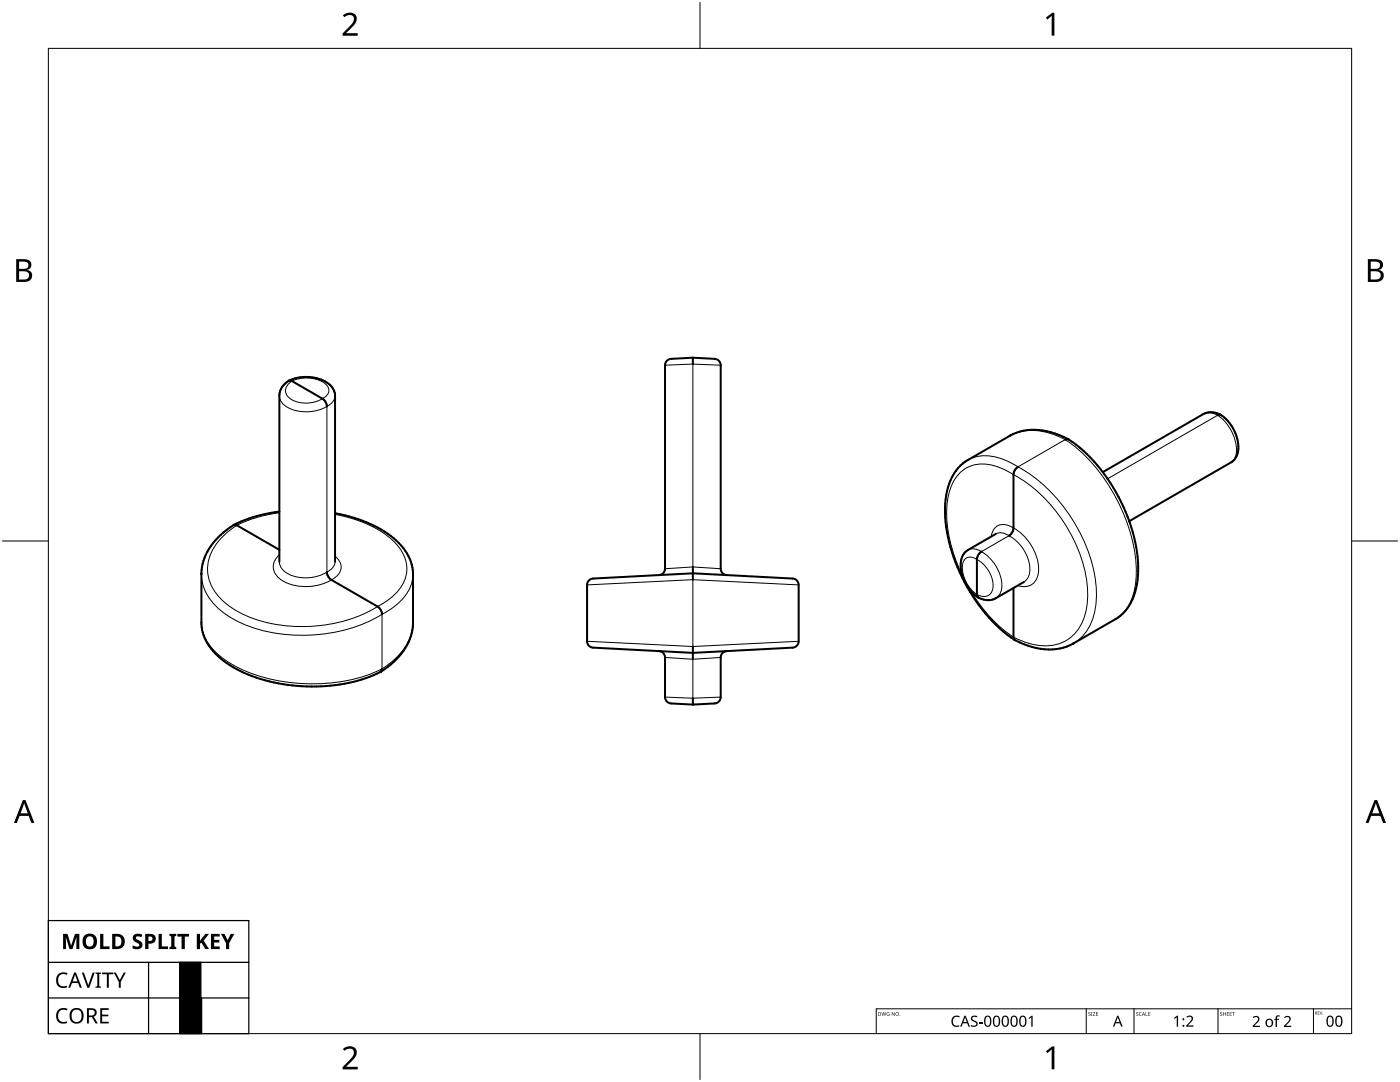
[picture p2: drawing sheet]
<svg xmlns="http://www.w3.org/2000/svg" width="279mm" height="216mm" viewBox="0 0 279 216" stroke-linecap="round" stroke-linejoin="round" font-family="sans-serif">
<g fill="none" stroke="#000" stroke-width=".4">
<path d="M55.8 79v33.1M57.6 76a3.6 3.6 0 0 0-1.8 2.9M57.7 76l1.1-.5 1.4-.2 1.4-.1 1.5 .2a4.2 4.2 0 0 1 3.8 3.6v33.1M57.7 76h.1M57.7 75.9l.6 .1 6 3.5a1.97 1.97 0 0 1 .9 1.6M57.7 75.9v.1M132.7 72.9v40.6M138.3 71.4l-4.4 .2a1.27 1.27 0 0 0-1.2 1.2M138.3 71.4l4.3 .2a1.27 1.27 0 0 1 1.2 1.2M138.3 71.4v1.2M143.8 72.9v40.6M201.5 87l-8.4 4.8a10.1 10.1 0 0 0-4.4 8.4v3.7l.6 3.8 1.1 3.8 1.7 4 2.2 3.7 2.6 3.5 2.9 2.9 2.7 2.1"/>
<path d="M201.5 87h.1M201.5 87l.1-.1a11.6 11.6 0 0 1 10.6 .3l1 .4M203.1 93.2a2.01 2.01 0 0 0-.8 1.5v10.6a1.97 1.97 0 0 1-.9 1.6M203.2 93.2h-.1M212.6 87.7h.1M213.2 87.7h.1M213.2 87.7h-.6M213.2 87.7l1.8 1.2 1.7 1.5 1.8 1.9 1.6 1.9M220.1 94.2l1.6 2.4 1.4 2.3 1.2 2.5 1.1 2.6M243 82.8v.1M243.5 82.7l.1 .1M243.5 82.7a3.6 3.6 0 0 0-3.4-.1l-20 11.6"/>
<path d="M243.5 82.7l1 .7 1.1 1.2 .7 1.3 .6 1.6a4.2 4.2 0 0 1-1.2 4.8l-20.3 11.7M243.5 82.7l-.5 .1M40.2 114.5v.1M40.2 114.6v10.1a10.8 10.8 0 0 0 5.7 8l3.1 1.7 3.6 1.3 3.9 .8 4.4 .5 4.1-.1 4-.5 3.7-1 3.3-1.3M46.6 104.8l-2.7 2.1-1.2 1.3-1 1.3a9.5 9.5 0 0 0-1.5 5M46.7 104.7l.6 .1 8.5 4.9M46.7 104.7h.1M55.7 102.1l-2.7 .4-2.3 .6-2.1 .8-1.9 .8M55.8 102.1h-.1M65.2 114.2v.1a2.01 2.01 0 0 0 .9 1.4l9.2 5.3a1.99 1.99 0 0 1 .9 1.6M65.2 114.2h.1M66.9 102.4l4.8 1.3 2.4 .9 2 1.1 1.9 1.2 1.4 1.3 1.2 1.4 .9 1.4a7.8 7.8 0 0 1 .9 3.6"/>
<path d="M82.4 114.6v10.3a12.3 12.3 0 0 1-6.3 9.1M82.4 114.6h.1M117.2 116.7v11.3M117.2 116.6a1.27 1.27 0 0 1 1.2-1.2l19.9-1 19.9 1a1.27 1.27 0 0 1 1.2 1.2M132.7 113.4a1.27 1.27 0 0 1-1.2 1.4M138.3 113.1v2.6M143.8 113.5a1.27 1.27 0 0 0 1.2 1.3M159.4 116.7v11.3M198.8 106.5l-5.6 3.2a4.2 4.2 0 0 0-1.2 5l.6 1.4 .7 1.3 1 1.1 .9 .7-.2-.6v-7a1.97 1.97 0 0 1 .9-1.5M202.3 117.3v9.8a1.05 1.05 0 0 0 .9 .9 11.7 11.7 0 0 0 11.1 .4M204.3 116.1l-5.5 3.3a3.6 3.6 0 0 1-3.6-.2M225.4 104l1.2 4.2 .5 4.2a12.9 12.9 0 0 1-3 10l-1.5 1.1-8.4 4.9"/>
<path d="M76 134h.1M76.2 133.5h.1M76.2 133.5l-.2 .5M76.2 122.6h.1M117.2 128a1.27 1.27 0 0 0 1.2 1.2l19.9 1.1 19.9-1.1a1.27 1.27 0 0 0 1.2-1.1M131.5 129.9a1.27 1.27 0 0 1 1.2 1.3M132.7 131.2v7.9M132.7 139.1a1.27 1.27 0 0 0 1.2 1.3l4.4 .2M138.3 129v2.5M138.3 139.3v1.3M143.8 139.2a1.27 1.27 0 0 1-1.2 1.2l-4.3 .2M143.8 131.2v7.9"/>
<path d="M145 129.9a1.27 1.27 0 0 0-1.2 1.3M202.5 127.7h.1M214.3 128.4h.1"/>
</g>
<g fill="none" stroke="#000" stroke-width=".2">
<path d="M55.8 79a2.95 2.95 0 0 0 2 2.5 8.5 8.5 0 0 0 7.4-.4M57.8 76.4a6.5 6.5 0 0 1 7.2 .2 1.66 1.66 0 0 1 .6 1.7 1.66 1.66 0 0 1-1.3 1.2 6.2 6.2 0 0 1-6.5-.1 1.84 1.84 0 0 1 0-3zM66.9 79a2.45 2.45 0 0 1-1.7 2.1M138.3 72.6v40.5M138.3 72.6l-5.6 .3M138.3 72.6l5.5 .3M65.2 81.1v33.1M193.1 91.8a8.3 8.3 0 0 1 7.9 .2l2.2 1.2M201.5 87a10.9 10.9 0 0 1 10 .2l1.1 .5M203.2 93.2a31.9 31.9 0 0 1 15.6 24.1 12.2 12.2 0 0 1-3.3 10.2l-1.2 .9M212.6 87.7l-9.4 5.5M212.6 87.7a34.5 34.5 0 0 1 14 23.1 16.4 16.4 0 0 1-1.5 10.2l-1.5 1.9-1 .6"/>
<path d="M240.1 82.6a2.98 2.98 0 0 1 2.9 .3M243 82.9a8.6 8.6 0 0 1 3.6 8l-.5 1-.4 .4M243 82.9l-22 12.6M40.2 114.6a9.1 9.1 0 0 0 3.5 6.9 25.3 25.3 0 0 0 16.1 5.3 30.7 30.7 0 0 0 16.4-4.2M55.8 110.7a2.94 2.94 0 0 0 .2 4.9 9.7 9.7 0 0 0 11.6-1 2.43 2.43 0 0 0-.7-3.6M55.8 102.3a22.4 22.4 0 0 0-9.5 3.2 10.1 10.1 0 0 0-4.9 8.4 9.6 9.6 0 0 0 4.9 7.4 27.3 27.3 0 0 0 18.1 3.5 26.9 26.9 0 0 0 14.5-6.3 6.7 6.7 0 0 0 .3-9.8 20.4 20.4 0 0 0-10.5-5.7l-1.8-.4M55.8 112.1v.1a3 3 0 0 0 2.1 2.5 8.3 8.3 0 0 0 7.3-.5M66.9 112.1a2.35 2.35 0 0 1-1.7 2.1M82.4 114.6a8.3 8.3 0 0 1-4.1 6.7l-2.1 1.3M138.3 115.7v13.3M138.3 113.1l5.5 .4M138.3 115.7l21.1 1"/>
<path d="M138.3 113.1l-5.6 .4M138.3 115.7l-21.1 1M192 114.8a25.9 25.9 0 0 1-2.7-16 7 7 0 0 1 6.2-6.2 11 11 0 0 1 6.8 2.1 29.7 29.7 0 0 1 14.8 23.4 11.4 11.4 0 0 1-3.1 8.8 9.2 9.2 0 0 1-9.5 1.2 18.7 18.7 0 0 1-8-6.2l-2.8-4M192.6 111.6a1.79 1.79 0 0 1 2.4 0 6.2 6.2 0 0 1 3.2 5.8 1.96 1.96 0 0 1-3.2 1.2 6.8 6.8 0 0 1-2.9-6zM193.2 109.7a2.45 2.45 0 0 1 2.7 .4M195.9 110.1a8.1 8.1 0 0 1 3.9 7.7 2.33 2.33 0 0 1-1 1.6M197.8 107.1a2.5 2.5 0 0 1 3.9-2.1 10.1 10.1 0 0 1 5.6 9.2 2.94 2.94 0 0 1-4.2 2.6M198.8 106.5a2.35 2.35 0 0 1 2.6 .4M201.4 106.9a7.9 7.9 0 0 1 4 7.6 2.4 2.4 0 0 1-1.1 1.6M201.4 106.9l-5.5 3.2M40.2 124.2a8.7 8.7 0 0 0 3.5 6.5 28.9 28.9 0 0 0 17.1 5.7 31.8 31.8 0 0 0 15.4-2.9M76.2 122.6v10.9"/>
<path d="M82.4 124.3a10.9 10.9 0 0 1-5.1 8.5l-1.1 .7M117.2 128l21.1 1M132.7 139.1l5.6 .2M132.7 131.2l5.6 .3M138.3 131.5v7.8M143.8 131.2l-5.5 .3M143.8 139.1l-5.5 .2M159.4 128l-21.1 1"/>
</g>
<path d="M9.7 9.7h260v196.5h-260z" fill="none" stroke="#000" stroke-width=".2"/>
<path d="M139.7 .5v9.2M.5 108h9.2M269.7 108h9.2M139.7 206.2v9.2" fill="none" stroke="#000" stroke-width=".2"/>
<g fill="#000">
<path d="M68.4 3.1a1.64 1.64 0 0 1 2.8 .4 2.52 2.52 0 0 1-1.2 2.2l-.9 .9h2.3v.5h-3v-.4l1.2-1.2a1.95 1.95 0 0 0 .9-2.2 1.23 1.23 0 0 0-1.8 .1zM208.7 3.5l1.3-.9h.4v4.5h-.5v-4l-.9 .8zM68.4 209.3a1.64 1.64 0 0 1 2.8 .4 2.52 2.52 0 0 1-1.2 2.2l-.9 1h2.3v.5h-3v-.5l1.2-1.2a1.95 1.95 0 0 0 .9-2.1 1.23 1.23 0 0 0-1.8 .1zM208.7 209.8l1.3-1h.4v4.6h-.5v-4l-.9 .7z"/>
<path d="M3.2 51.7h1.3a1.28 1.28 0 0 1 1.7 1.3 1.04 1.04 0 0 1-.8 .9 1.23 1.23 0 0 1 1 1.5 1.23 1.23 0 0 1-1.6 .9h-1.6zM3.8 54.1v1.7h.9a.86 .86 0 0 0 1.1-.9 .86 .86 0 0 0-1.1-.8zM3.8 52.2v1.4h.8a.78 .78 0 0 0 1.1-.7 .78 .78 0 0 0-1.1-.7z"/>
<path d="M273 51.7h1.3a1.28 1.28 0 0 1 1.7 1.3 1.04 1.04 0 0 1-.9 .9 1.23 1.23 0 0 1 1 1.5 1.23 1.23 0 0 1-1.5 .9h-1.6zM273.6 54.1v1.7h.9a.86 .86 0 0 0 1.1-.9 .86 .86 0 0 0-1.2-.8zM273.6 52.2v1.4h.8a.78 .78 0 0 0 1-.7 .78 .78 0 0 0-1.1-.7z"/>
<path d="M4.6 159.6h.5l1.8 4.6h-.6l-.6-1.4h-1.8l-.5 1.4h-.6zM4.8 160.2l-.7 2.1h1.4z"/>
<path d="M274.3 159.6h.5l1.8 4.6h-.6l-.5-1.4h-1.8l-.6 1.4h-.6zM274.6 160.2l-.7 2.1h1.4z"/>
</g>
<path d="M216.8 201.3v4.9M226.3 201.3v4.9M243.1 201.3v4.9M262.1 201.3v4.9M269.7 201.3h-94.8v4.9" fill="none" stroke="#000" stroke-width=".2"/>
<g fill="#000">
<path d="M175.9 202l.3 .6 .2-.6 .2 .6 .3-.6-.2 .7-.3-.6-.3 .6zM177 202.1l.5-.1-.4 .1-.1 .2 .3 .3h.2v-.2l-.2-.1h.2v.4l-.5-.1zM178 202l.5 .6 .1-.6v.7l-.5-.6-.1 .6zM190.2 203a1.22 1.22 0 0 1 1.3-.2l-.1 .2a.88 .88 0 0 0-1.2 .8 .88 .88 0 0 0 1.2 .8v.2a1.14 1.14 0 0 1-1.4-.4 1.14 1.14 0 0 1 .2-1.4zM193.9 202.9a1.03 1.03 0 0 1 1.2-.1l-.1 .2-.3-.1a.41 .41 0 0 0-.6 .2 .41 .41 0 0 0 .4 .6 .66 .66 0 0 1 .6 .8 .66 .66 0 0 1-.9 .4l-.5-.1v-.3l.5 .2a.43 .43 0 0 0 .6-.4 .43 .43 0 0 0-.5-.4 .63 .63 0 0 1-.4-1zM195.4 203.9h.7v.3h-.7zM205.3 203.1l.6-.4h.2v2.2h-.3v-1.9l-.4 .3zM217.2 202h.3l.1 .1a.18 .18 0 0 0-.2 0 .18 .18 0 0 0-.1 .2 .18 .18 0 0 0 .3 0 .23 .23 0 0 1-.1 .4 .23 .23 0 0 1-.3-.1 .18 .18 0 0 0 .3 .1 .18 .18 0 0 0 0-.3l-.3-.2zM217.7 202h.3v.7h-.3zM218.1 202h.5l-.4 .6 .4 .1h-.5l.4-.7zM218.7 202h.4h-.3v.3h.3l-.3 .1v.2l.3 .1h-.4zM226.8 202h.2l.1 .1a.18 .18 0 0 0-.2 0 .18 .18 0 0 0 0 .2 .18 .18 0 0 0 .2 0 .23 .23 0 0 1 0 .4 .23 .23 0 0 1-.4-.1 .18 .18 0 0 0 .3 .1 .18 .18 0 0 0 0-.3l-.2-.2z"/>
<path d="M227.4 202.1l.2-.1 .2 .1a.29 .29 0 0 0-.4 .2 .29 .29 0 0 0 .4 .3l-.1 .1-.3-.1zM228.6 202l.1 .6 .3 .1h-.4zM229.2 202h.4h-.3v.3h.2l-.2 .1v.2l.3 .1h-.4zM234.3 203.1l.6-.4h.2v2.2h-.3l.1-1.9-.5 .3zM236.8 202.9a.76 .76 0 0 1 1.2 0 .76 .76 0 0 1-.4 1.1l-.5 .6h1.1v.3h-1.5v-.3l.8-.8a.52 .52 0 0 0 .3-.8 .52 .52 0 0 0-.9 .1zM243.5 202h.3l.1 .1a.18 .18 0 0 0-.3 0 .18 .18 0 0 0 0 .2 .18 .18 0 0 0 .3 0 .23 .23 0 0 1-.1 .4 .23 .23 0 0 1-.3-.1 .18 .18 0 0 0 .2 .1 .18 .18 0 0 0 .1-.3l-.3-.2zM244.1 202l.1 .3h.4v-.3v.7v-.3h-.4l-.1 .3zM244.8 202h.5h-.4v.3h.3l-.3 .1v.2l.4 .1h-.5zM245.4 202h.4h-.3v.3h.3l-.3 .1v.2l.3 .1h-.4zM245.9 202h.5h-.2v.7l-.1-.7zM250 203a.76 .76 0 0 1 1.2-.1 .76 .76 0 0 1-.3 1.2l-.6 .6h1.1v.2h-1.4v-.2l.8-.8a.52 .52 0 0 0 .2-.8 .52 .52 0 0 0-.8 0zM254.7 202.7l.3-.1h.4v.3l-.4-.1-.1 .2-.1 .3h.5v.2h-.5v1.4h-.2v-1.4h-.3v-.1l.3-.1z"/>
<path d="M256.3 203a.76 .76 0 0 1 1.2-.1 .76 .76 0 0 1-.4 1.2l-.5 .6h1.1v.2h-1.5v-.2l.8-.8a.52 .52 0 0 0 .3-.8 .52 .52 0 0 0-.9 0zM263 201.8h.3l-.2 .1v.2h.2l-.2 .1v.2l.2 .1h-.3zM263.4 201.8l.2 .6 .3-.6-.2 .7z"/>
<path d="M175.3 202l.5 .1 .1 .3-.2 .2-.4 .1zM175.4 202v.6h.2l.1-.4z"/>
<path d="M178.7 202.3a.36 .36 0 0 1 .7 0 .36 .36 0 0 1-.7 0zM178.8 202.3a.3 .3 0 0 0 .6 0 .3 .3 0 0 0-.6 0z"/>
<path d="M192.5 202.7h.2l.9 2.2h-.3l-.3-.7h-.8l-.3 .7h-.3zM192.6 203l-.3 .9h.6z"/>
<path d="M196.7 202.8a.79 .79 0 0 1 .9 0 .79 .79 0 0 1 .2 1 .8 .8 0 0 1-.7 1.1 .8 .8 0 0 1-.7-1.1zM196.8 203a1.36 1.36 0 0 0 .2 1.7 .6 .6 0 0 0 .6-.9 .57 .57 0 0 0-.1-.7 .57 .57 0 0 0-.6-.2z"/>
<path d="M198.4 202.8a.79 .79 0 0 1 1 0 .79 .79 0 0 1 .2 1 .8 .8 0 0 1-.7 1.1 .8 .8 0 0 1-.8-1.1zM198.6 203a1.36 1.36 0 0 0 .2 1.7 .59 .59 0 0 0 .5-.9 .57 .57 0 0 0 0-.7 .57 .57 0 0 0-.6-.2z"/>
<path d="M200.2 202.8a.79 .79 0 0 1 .9 0 .79 .79 0 0 1 .3 1 .8 .8 0 0 1-.8 1.1 .8 .8 0 0 1-.7-1.1zM200.3 203a1.36 1.36 0 0 0 .2 1.7 .59 .59 0 0 0 .6-.9 .57 .57 0 0 0-.1-.7 .57 .57 0 0 0-.6-.2z"/>
<path d="M201.9 202.8a.79 .79 0 0 1 1 0 .79 .79 0 0 1 .2 1 .8 .8 0 0 1-.7 1.1 .8 .8 0 0 1-.8-1.1zM202.1 203a1.36 1.36 0 0 0 .2 1.7 .59 .59 0 0 0 .5-.9 .57 .57 0 0 0 0-.7 .57 .57 0 0 0-.6-.2z"/>
<path d="M203.7 202.8a.79 .79 0 0 1 .9 0 .79 .79 0 0 1 .3 1 .8 .8 0 0 1-.8 1.1 .8 .8 0 0 1-.7-1.1zM203.8 203a1.36 1.36 0 0 0 .2 1.7 .59 .59 0 0 0 .6-.9 .57 .57 0 0 0-.1-.7 .57 .57 0 0 0-.6-.2z"/>
<path d="M223 202.7h.2l.9 2.2h-.3l-.3-.7h-.9l-.2 .7h-.3zM223.1 203l-.4 .9h.7z"/>
<path d="M228.2 202l.3 .7-.2-.2h-.2l-.2 .2zM228.2 202.1l-.1 .3h.2z"/>
<path d="M252.8 203.5a.81 .81 0 0 1 1.2 .1 .81 .81 0 0 1-.2 1.1 .81 .81 0 0 1-1.2-.2v-.6zM253 203.6a.6 .6 0 0 0-.2 .8 .6 .6 0 0 0 .9 .2l.1-.2a.56 .56 0 0 0-.1-.7 .56 .56 0 0 0-.7-.1z"/>
<path d="M262.5 201.8h.1a.17 .17 0 0 1 .2 .2 .17 .17 0 0 1-.1 .2l.2 .3-.2-.3-.2 .3zM262.5 201.9v.2h.2l.1-.1z"/>
<path d="M265 202.8a.79 .79 0 0 1 .9 0 .79 .79 0 0 1 .3 1 .8 .8 0 0 1-.8 1.1 .8 .8 0 0 1-.7-1.1zM265.2 203a1.36 1.36 0 0 0 .1 1.7 .59 .59 0 0 0 .6-.9 .57 .57 0 0 0 0-.7 .57 .57 0 0 0-.7-.2z"/>
<path d="M266.7 202.8a.79 .79 0 0 1 1 0 .79 .79 0 0 1 .2 1 .8 .8 0 0 1-.7 1.1 .8 .8 0 0 1-.7-1.1zM266.9 203a1.36 1.36 0 0 0 .2 1.7 .59 .59 0 0 0 .5-.9 .57 .57 0 0 0 0-.7 .57 .57 0 0 0-.6-.2z"/>
<circle cx="179.6" cy="202.6" r=".07"/>
<circle cx="236.2" cy="204.7" r=".2"/>
<circle cx="236.2" cy="203.4" r=".2"/>
<circle cx="264" cy="202.4" r=".05"/>
</g>
<g fill="#000">
<path d="M11.6 194.4a1.7 1.7 0 0 1 1.9-.2l-.2 .3a1.19 1.19 0 0 0-1.4 .2 1.19 1.19 0 0 0-.2 1.4 1.15 1.15 0 0 0 1.7 .6v.3a1.56 1.56 0 0 1-1.9-.3 1.56 1.56 0 0 1-.1-1.9zM12.6 186.3h.9l.7 2.4 .8-2.4h.8v3.1h-.6l.1-2.4-.8 2.4h-.6l-.8-2.4 .1 2.4h-.6zM16.3 194.1h.4l.9 2.6 .9-2.6h.4l-1.1 3h-.4zM20 186.3h.6v2.5h1.3v.6h-1.9zM19.1 194.1h1.1v.2l-.4 .1v2.4l.4 .1v.2h-1.1v-.2l.3-.1v-2.4l-.3-.1zM20.4 194.1h2.3v.3h-1v2.7h-.4v-2.7h-.9zM22.7 194.1h.4l.8 1.5 .8-1.5h.4l-1 1.8v1.2h-.4v-1.2zM26.8 186.5a1.64 1.64 0 0 1 1.6 0l-.2 .5-.4-.1a.4 .4 0 0 0-.7 .1 .4 .4 0 0 0 .4 .6 .97 .97 0 0 1 .9 1.2 .97 .97 0 0 1-1.3 .6l-.6-.2v-.6l.7 .3a.41 .41 0 0 0 .6-.3 .41 .41 0 0 0-.5-.5l-.4-.2a.86 .86 0 0 1-.1-1.4zM31.7 186.3h.6v2.5h1.2v.6h-1.8zM33.8 186.3h1.4v.4l-.4 .2v1.9l.4 .2v.4h-1.4v-.4l.4-.2v-1.9l-.4-.2zM35.4 186.3h2.3v.6h-.8v2.5h-.7v-2.5h-.8zM39.3 186.3h.6v1.4l1.1-1.4h.7l-1 1.4 1 1.7h-.7l-.8-1.3-.3 .2v1.1h-.6z"/>
<path d="M42.1 186.3h1.7v.6h-1.1v.6h1.1v.6h-1.1v.7h1.1v.6h-1.7zM44.1 186.3h.7l.6 1.3 .7-1.3h.7l-1.1 1.9v1.2h-.6v-1.2zM11.6 201.6a1.7 1.7 0 0 1 1.9-.3l-.2 .3a1.19 1.19 0 0 0-1.4 .2 1.19 1.19 0 0 0-.2 1.4 1.15 1.15 0 0 0 1.7 .6v.3a1.56 1.56 0 0 1-1.9-.3 1.56 1.56 0 0 1-.1-1.9zM20 201.2h1.7v.3h-1.3v1h1.2v.3h-1.2v1.1h1.3v.3h-1.7z"/>
<path d="M14.8 194.1h.4l1.1 3h-.4l-.3-.9h-1.2l-.4 .9h-.4zM15 194.4l-.5 1.4h1z"/>
<path d="M16.8 186.7a1.53 1.53 0 0 1 2-.1 1.53 1.53 0 0 1 .5 1.9 1.5 1.5 0 0 1-2 .8 1.5 1.5 0 0 1-.8-2zM17.4 187a1.22 1.22 0 0 0 .3 1.9 1.06 1.06 0 0 0 1-.8 1.06 1.06 0 0 0-.5-1.2l-.5-.1z"/>
<path d="M22.4 186.3h.9a1.52 1.52 0 0 1 1.6 1.6 1.52 1.52 0 0 1-1.7 1.5h-.8zM23 186.9v1.9a1.01 1.01 0 0 0 1.2-.9 1.01 1.01 0 0 0-1.2-1z"/>
<path d="M29 186.3h1a.99 .99 0 0 1 1.1 1.1 .99 .99 0 0 1-1.2 .9h-.3v1.1h-.6zM29.6 186.9v.9a.5 .5 0 0 0 .8-.2 .5 .5 0 0 0-.4-.7z"/>
<path d="M14.2 201.5a1.48 1.48 0 0 1 1.9-.1 1.48 1.48 0 0 1 .5 1.8 1.45 1.45 0 0 1-1.9 1 1.45 1.45 0 0 1-.8-2zM14.6 201.7a1.36 1.36 0 0 0 .5 2.2 1.27 1.27 0 0 0 1.2-.8 1.27 1.27 0 0 0-.4-1.5l-.7-.1z"/>
<path d="M17.4 201.2h.8a.87 .87 0 0 1 1.1 .6 .87 .87 0 0 1-.6 1.1l.8 1.3h-.4l-.8-1.2h-.6v1.2h-.3zM17.7 201.5v1.1h.5a.58 .58 0 0 0 .7-.5 .58 .58 0 0 0-.7-.6z"/>
</g>
<path d="M9.7 183.7h40v22.5h-40zM9.7 192h40M9.7 199.1h40M29.7 192v14.2" fill="none" stroke="#000" stroke-width=".25"/>
<g fill="#000" stroke="#000" stroke-width=".2">
<path d="M35.9 192h4.2v7.1h-4.2z" fill-rule="evenodd"/>
<path d="M35.9 199.1h4.3v7.1h-4.3z" fill-rule="evenodd"/>
</g>
<path d="M35.9 192h4.2v7.1h-4.2zM35.9 199.1h4.3v7.1h-4.3z" fill="none" stroke="#000" stroke-width=".2"/>
</svg>
